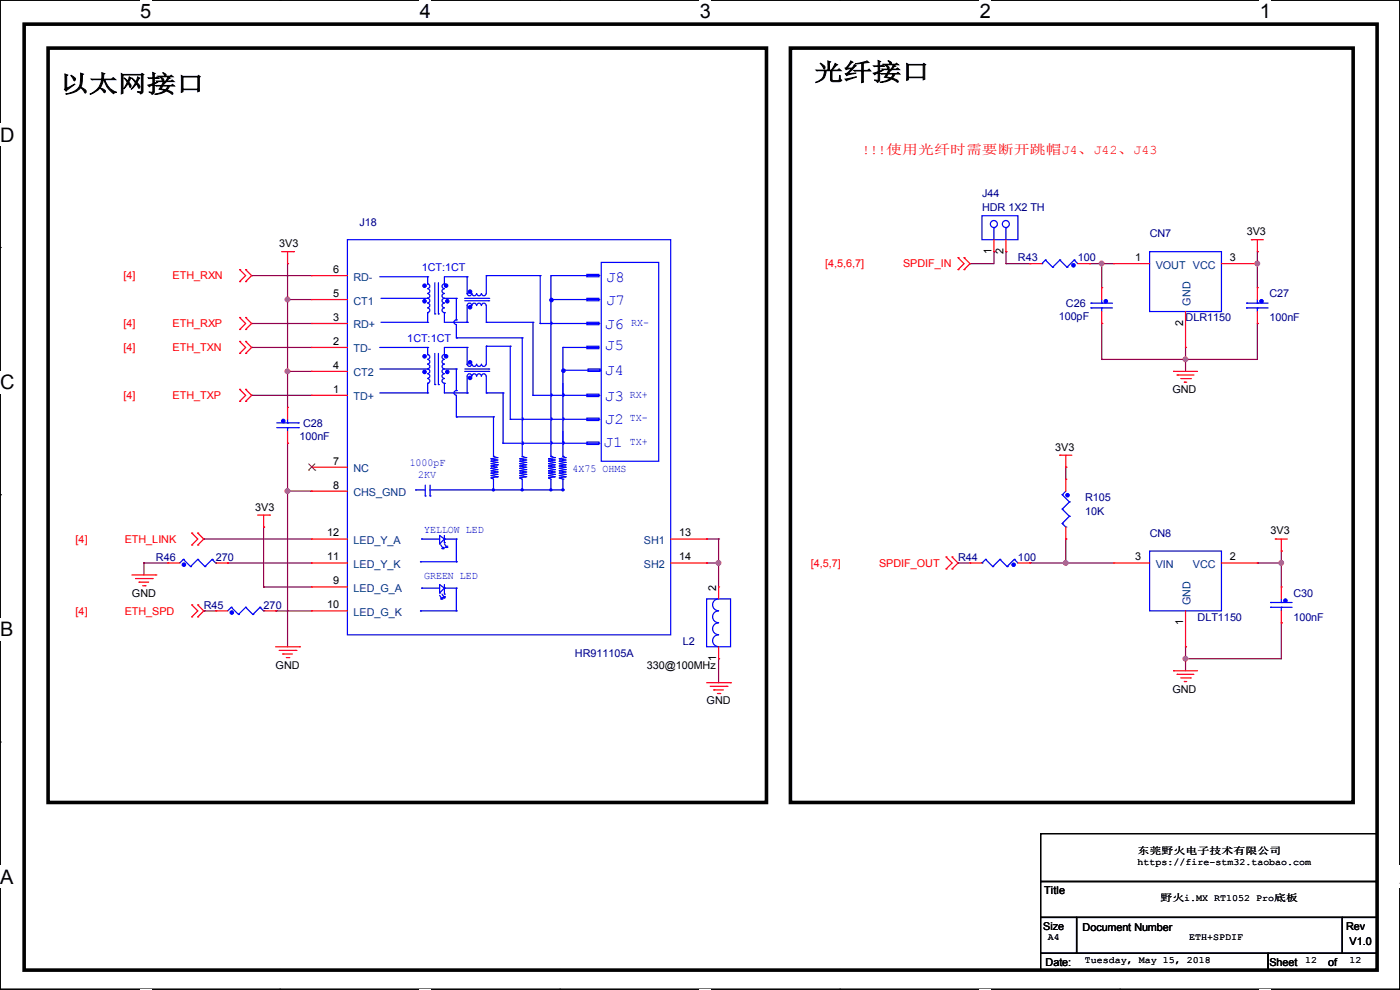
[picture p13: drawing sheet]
<svg xmlns="http://www.w3.org/2000/svg" width="297mm" height="210mm" viewBox="0 0 297 210" stroke-linecap="round" stroke-linejoin="round" font-family="sans-serif">
<defs><g id="words">
<g font-size="5.1">
<text x="172.8" y="17">光纤接口</text>
<text x="12.7" y="19.6">以太网接口</text>
</g>
<g font-size="4.2">
<text x="29.7" y="3.9">5</text>
<text x="89.1" y="3.9">4</text>
<text x="148.5" y="3.9">3</text>
<text x="207.9" y="3.9">2</text>
<text x="267.2" y="3.9">1</text>
<text x="0" y="30.1">D</text>
<text x="0" y="82.5">C</text>
<text x="0" y="135">B</text>
<text x="0" y="187.4">A</text>
<text x="297" y="187.4">A</text>
</g>
<g font-size="3.3" fill="#00f">
<text x="128.6" y="59.8">J8</text>
<text x="128.6" y="64.6">J7</text>
<text x="128.3" y="69.7">J6</text>
<text x="128.3" y="74.3">J5</text>
<text x="128.3" y="79.6">J4</text>
<text x="128.3" y="85">J3</text>
<text x="128.1" y="94.9">J1</text>
<text x="128.3" y="90">J2</text>
</g>
<text font-size="2.8" fill="#f00" x="182.9" y="32.8">!!!使用光纤时需要断开跳帽J4、J42、J43</text>
<g font-size="2.3" fill="#000080">
<text x="208.3" y="41.7">J44</text>
<text x="76.2" y="47.8">J18</text>
<text x="208.3" y="44.8">HDR 1X2 TH</text>
<text x="243.9" y="50.4">CN7</text>
<text x="216" y="55.5">R43</text>
<text x="228.7" y="55.5">100</text>
<text x="226.1" y="65.1">C26</text>
<text x="269.3" y="63.1">C27</text>
<text x="224.6" y="67.9">100pF</text>
<text x="251.5" y="68.2">DLR1150</text>
<text x="269.3" y="68.2">100nF</text>
<text x="63.5" y="93.3">100nF</text>
<text x="64.3" y="90.5">C28</text>
<text x="230.2" y="106.3">R105</text>
<text x="230.2" y="109.3">10K</text>
<text x="243.9" y="113.9">CN8</text>
<text x="33.1" y="119">R46</text>
<text x="45.8" y="119">270</text>
<text x="203.3" y="119">R44</text>
<text x="216" y="119">100</text>
<text x="43.2" y="129.1">R45</text>
<text x="55.9" y="129.1">270</text>
<text x="254.1" y="131.7">DLT1150</text>
<text x="274.4" y="126.6">C30</text>
<text x="274.4" y="131.7">100nF</text>
<text x="144.8" y="136.7">L2</text>
<text x="122" y="139.3">HR911105A</text>
</g>
<g font-size="2.3">
<text x="59.2" y="52.4">3V3</text>
<text x="210.3" y="53.9" transform="rotate(-90 210.3 53.9)">1</text>
<text x="212.9" y="53.9" transform="rotate(-90 212.9 53.9)">2</text>
<text x="264.5" y="49.9">3V3</text>
<text x="70.7" y="57.9">6</text>
<text x="240.8" y="55.4">1</text>
<text x="260.9" y="55.4">3</text>
<text x="70.7" y="63">5</text>
<text x="70.7" y="68.1">3</text>
<text x="251" y="69.1" transform="rotate(-90 251 69.1)">2</text>
<text x="70.7" y="73.2">2</text>
<text x="70.7" y="78.2">4</text>
<text x="70.7" y="83.3">1</text>
<text x="248.7" y="83.4">GND</text>
<text x="223.8" y="95.6">3V3</text>
<text x="70.7" y="98.6">7</text>
<text x="70.7" y="103.6">8</text>
<text x="54.1" y="108.3">3V3</text>
<text x="69.4" y="113.8">12</text>
<text x="144.1" y="113.8">13</text>
<text x="269.6" y="113.4">3V3</text>
<text x="69.4" y="118.9">11</text>
<text x="144.1" y="118.9">14</text>
<text x="240.8" y="118.9">3</text>
<text x="260.9" y="118.9">2</text>
<text x="70.7" y="124">9</text>
<text x="151.9" y="125.3" transform="rotate(-90 151.9 125.3)">2</text>
<text x="28" y="126.6">GND</text>
<text x="69.4" y="129">10</text>
<text x="251" y="132.6" transform="rotate(-90 251 132.6)">1</text>
<text x="58.5" y="141.8">GND</text>
<text x="137.2" y="141.8">330@100MHz</text>
<text x="151.9" y="140.2" transform="rotate(-90 151.9 140.2)">1</text>
<text x="149.9" y="149.4">GND</text>
<text x="248.7" y="146.9">GND</text>
<text x="221.5" y="189.6">Title</text>
<text x="221.3" y="197.2">Size</text>
<text x="229.7" y="197.4">Document Number</text>
<text x="285.6" y="197.2">Rev</text>
<text x="286.3" y="200.5">V1.0</text>
<text x="221.8" y="204.8">Date:</text>
<text x="269.3" y="204.8">Sheet</text>
<text x="281.7" y="204.8">of</text>
</g>
<g font-size="2.3" fill="#f00">
<text x="26.2" y="59.3">[4]</text>
<text x="36.6" y="59.3">ETH_RXN</text>
<text x="175.1" y="56.7">[4,5,6,7]</text>
<text x="191.6" y="56.7">SPDIF_IN</text>
<text x="26.2" y="69.4">[4]</text>
<text x="36.6" y="69.4">ETH_RXP</text>
<text x="26.2" y="74.5">[4]</text>
<text x="36.6" y="74.5">ETH_TXN</text>
<text x="26.2" y="84.7">[4]</text>
<text x="36.6" y="84.7">ETH_TXP</text>
<text x="16" y="115.1">[4]</text>
<text x="26.5" y="115.1">ETH_LINK</text>
<text x="172" y="120.2">[4,5,7]</text>
<text x="186.5" y="120.2">SPDIF_OUT</text>
<text x="16" y="130.4">[4]</text>
<text x="26.5" y="130.4">ETH_SPD</text>
</g>
<g font-size="2.3" fill="#004080">
<text x="75" y="59.5">RD-</text>
<text x="245.2" y="57">VOUT VCC</text>
<text x="75" y="64.6">CT1</text>
<text x="252.6" y="64.8" transform="rotate(-90 252.6 64.8)">GND</text>
<text x="75" y="69.7">RD+</text>
<text x="75" y="74.8">TD-</text>
<text x="75" y="79.8">CT2</text>
<text x="75" y="84.9">TD+</text>
<text x="75" y="100.2">NC</text>
<text x="75" y="105.2">CHS_GND</text>
<text x="75" y="115.4">LED_Y_A</text>
<text x="136.6" y="115.4">SH1</text>
<text x="75" y="120.5">LED_Y_K</text>
<text x="75" y="125.6">LED_G_A</text>
<text x="136.6" y="120.5">SH2</text>
<text x="245.2" y="120.5">VIN</text>
<text x="253" y="120.5">VCC</text>
<text x="75" y="130.6">LED_G_K</text>
<text x="252.6" y="128.3" transform="rotate(-90 252.6 128.3)">GND</text>
</g>
<g font-size="2.3" fill="#00f">
<text x="89.5" y="57.5">1CT:1CT</text>
<text x="133.9" y="69.2">RX-</text>
<text x="86.4" y="72.5">1CT:1CT</text>
<text x="133.6" y="84.5">RX+</text>
<text x="133.6" y="89.3">TX-</text>
<text x="133.6" y="94.4">TX+</text>
<text x="86.9" y="98.9">1000pF</text>
<text x="88.7" y="101.5">2KV</text>
<text x="121.5" y="100.2">4X75 OHMS</text>
<text x="90" y="113.2">YELLOW LED</text>
<text x="90" y="122.8">GREEN LED</text>
</g>
<g font-size="2">
<text x="241.3" y="183.5">https://fire-stm32.taobao.com</text>
<text x="241.3" y="181.2">东莞野火电子技术有限公司</text>
<text x="246.2" y="191.1">野火i.MX RT1052 Pro底板</text>
<text x="222.3" y="199.5">A4</text>
<text x="252.3" y="199.5">ETH+SPDIF</text>
<text x="230.2" y="204.3">Tuesday, May 15, 2018</text>
<text x="276.9" y="204.3">12</text>
<text x="286.3" y="204.3">12</text>
</g>
</g></defs>
<path d="M0 0h297v209.8h-297z" fill="none" stroke="#000" stroke-width=".25"/>
<g fill="#fff">
<path d="M29.7 0h2.4v4.8h-2.4z"/>
<path d="M29.7 209.8h2.4v.2h-2.4z"/>
</g>
<path d="M59.4 0h.1M59.4 209.8h.1" fill="none" stroke="#000" stroke-width=".25"/>
<g fill="#fff">
<path d="M89.1 0h2.3v4.8h-2.3z"/>
<path d="M89.1 209.8h2.3v.2h-2.3z"/>
</g>
<path d="M118.8 0h.1M118.8 209.8h.1" fill="none" stroke="#000" stroke-width=".25"/>
<g fill="#fff">
<path d="M148.5 0h2.3v4.8h-2.3z"/>
<path d="M148.5 209.8h2.3v.2h-2.3z"/>
</g>
<path d="M178.2 0h.1M178.2 209.8h.1" fill="none" stroke="#000" stroke-width=".25"/>
<g fill="#fff">
<path d="M207.9 0h2.3v4.8h-2.3z"/>
<path d="M207.9 209.8h2.3v.2h-2.3z"/>
</g>
<path d="M237.6 0h.1M237.6 209.8h.1" fill="none" stroke="#000" stroke-width=".25"/>
<g fill="#fff">
<path d="M267.3 0h2.3v4.8h-2.3z"/>
<path d="M267.3 209.8h2.3v.2h-2.3z"/>
<path d="M0 26.2h3.1v4.8h-3.1z"/>
<path d="M0 78.7h3.1v4.7h-3.1z"/>
</g>
<path d="M0 52.5h.1M297 52.5h.1" fill="none" stroke="#000" stroke-width=".25"/>
<path d="M0 131.1h2.9v4.8h-2.9z" fill="#fff"/>
<path d="M0 104.9h.1M297 104.9h.1" fill="none" stroke="#000" stroke-width=".25"/>
<g fill="#fff">
<path d="M0 183.6h2.9v4.7h-2.9z"/>
<path d="M296.9 183.6h.1v4.7h-.1z"/>
</g>
<path d="M0 157.4h.1M297 157.4h.1M220.8 176.8h71.3v10.2h-71.3zM220.8 187h71.3v7.6h-71.3zM220.8 194.6h7.6v7.6h-7.6zM228.4 194.6h56.4v7.6h-56.4zM284.8 194.6h7.3v7.6h-7.3zM220.8 202.2h48.2v3.6h-48.2zM269 202.2h23.1v3.6h-23.1z" fill="none" stroke="#000" stroke-width=".25"/>
<path d="M5.1 5.1h287v200.7h-287zM10.2 10.2h152.4v160h-152.4zM167.7 10.2h119.4v160h-119.4z" fill="none" stroke="#000" stroke-width=".76"/>
<g fill="none" stroke="#800040" stroke-width=".25">
<path d="M53.4 58.5h.1M53.4 58.5h12.7M61 55.9h.1M61 55.9v30.5M205.8 55.9h.1M210.9 53.4h.1M210.9 53.4v2.5h-5.1M213.4 53.4h.1M213.4 55.9h.1M213.4 55.9h5.1M213.4 53.4v2.5M231.2 55.9h.1"/>
<path d="M231.2 55.9h5.1M233.7 55.9h.1M233.7 55.9v5.1M266.7 55.9h.1M266.7 53.4h.1M266.7 53.4v7.6M53.4 68.6h.1M53.4 73.7h.1M53.4 68.6h12.7M53.4 73.7h12.7M61 78.8h.1M61 63.5h.1"/>
<path d="M61 78.8h5.1M61 63.5h5.1M233.7 68.6h.1M233.7 76.2h.1M233.7 68.6v7.6M251.5 73.7h.1M251.5 76.2h.1M251.5 73.7v5.1M266.7 68.6h.1M266.7 68.6v7.6h-33M53.4 83.9h.1M53.4 83.9h12.7"/>
<path d="M61 94h.1M61 94v43.2M226.1 99.1h.1M226.1 99.1v2.5M30.5 119.4h.1M30.5 119.4h5.1M30.5 119.4v2.6M43.2 114.3h.1M43.2 114.3h22.9M48.3 119.4h.1M48.3 119.4h17.8M55.9 111.8h.1"/>
<path d="M55.9 111.8v12.7M61 104.2h.1M61 104.2h5.1M149.9 114.3h.1M149.9 119.4h.1M149.9 114.3h2.5M149.9 119.4h2.5M152.4 114.3h.1M152.4 119.4h.1M152.4 114.3v10.2M203.2 119.4h.1M203.2 119.4h2.6"/>
<path d="M218.5 119.4h.1M218.5 119.4h17.8M226.1 114.3h.1M226.1 119.4h.1M226.1 114.3v5.1M266.7 119.4h.1M266.7 119.4h5.1M271.8 119.4h.1M271.8 116.9h.1M271.8 116.9v7.6M43.2 129.6h.1M43.2 129.6h2.6"/>
<path d="M55.9 124.5h.1M55.9 124.5h10.2M58.5 129.6h.1M58.5 129.6h7.6M152.4 139.7h.1M152.4 139.7v5.1M251.5 137.2h.1M251.5 139.7h.1M251.5 137.2v5.1M271.8 132.1h.1M271.8 132.1v7.6h-20.3"/>
</g>
<g fill="#f0f" stroke="#f0f" stroke-width=".25">
<circle cx="61" cy="78.8" r=".49"/>
<circle cx="61" cy="63.5" r=".49"/>
<circle cx="61" cy="104.2" r=".49"/>
<circle cx="152.4" cy="119.4" r=".49"/>
<circle cx="266.7" cy="55.9" r=".49"/>
<circle cx="251.5" cy="76.2" r=".49"/>
<circle cx="233.7" cy="55.9" r=".49"/>
<circle cx="251.5" cy="139.7" r=".49"/>
<circle cx="271.8" cy="119.4" r=".49"/>
<circle cx="226.1" cy="119.4" r=".49"/>
</g>
<g fill="none" stroke="#f00" stroke-width=".25">
<path d="M50.8 59.7h.1M50.8 57.2h.1M50.8 57.2l1.3 1.3-1.3 1.2M52.1 57.2h.1M52.1 59.7h.1M52.1 57.2l1.3 1.3-1.3 1.2M59.7 53.4h2.6M61 55.9h.1M61 53.4v2.5M62.3 53.4h.1M66.1 58.5h.1M66.1 58.5h7.6"/>
<path d="M203.2 57.2h.1M203.2 54.7h.1M203.2 54.7l1.3 1.2-1.3 1.3M204.5 54.7h.1M204.5 57.2h.1M204.5 54.7l1.3 1.2-1.3 1.3M210.9 53.4h.1M210.9 50.8v2.6M213.4 53.4h.1M213.4 50.8v2.6M218.5 55.9h.1M218.5 55.9h2.5"/>
<path d="M228.6 55.9h2.6M231.2 55.9h.1M236.3 55.9h.1M236.3 55.9h7.6M259.1 55.9h7.6M265.5 50.8h.1M265.5 50.8h2.5M266.7 53.4h.1M266.7 55.9h.1M266.7 50.8v2.6M50.8 69.9h.1M50.8 67.4h.1"/>
<path d="M50.8 75h.1M50.8 72.4h.1M50.8 67.4l1.3 1.2-1.3 1.3M50.8 72.4l1.3 1.3-1.3 1.3M52.1 67.4h.1M52.1 69.9h.1M52.1 72.4h.1M52.1 75h.1M52.1 67.4l1.3 1.2-1.3 1.3M52.1 72.4l1.3 1.3-1.3 1.3M66.1 63.5h.1M66.1 68.6h.1"/>
<path d="M66.1 73.7h.1M66.1 78.8h.1M66.1 78.8h7.6M66.1 63.5h7.6M66.1 68.6h7.6M66.1 73.7h7.6M233.7 61h.1M233.7 68.6h.1M233.7 61v2.5M233.7 66.1v2.5M249 78.8h.1M249 78.8h5"/>
<path d="M249.7 79.5h.1M249.7 79.5h3.6M251.5 73.7h.1M251.5 66.1v7.6M266.7 61h.1M266.7 68.6h.1M266.7 61v2.5M266.7 66.1v2.5M50.8 85.1h.1M50.8 82.6h.1M50.8 82.6l1.3 1.3-1.3 1.2M52.1 82.6h.1"/>
<path d="M52.1 85.1h.1M52.1 82.6l1.3 1.3-1.3 1.2M61 86.4h.1M61 94h.1M61 86.4v2.5M61 91.5v2.5M66.1 83.9h.1M66.1 99.1h.1M66.1 83.9h7.6M66.1 99.1h7.6M224.8 96.6h.1M224.8 96.6h2.6"/>
<path d="M226.1 99.1h.1M226.1 96.6v2.5M250.5 80.3h2M251.2 81.1h.1M251.2 81.1h.6M252.5 80.3h.1M35.6 119.4h.1M35.6 119.4h2.5M40.7 115.6h.1M40.7 113.1h.1M40.7 113.1l1.3 1.2-1.3 1.3M42 113.1h.1"/>
<path d="M42 115.6h.1M42 113.1l1.2 1.2-1.2 1.3M45.8 119.4h2.5M48.3 119.4h.1M54.7 109.3h2.5M55.9 111.8h.1M55.9 109.3v2.5M57.2 109.3h.1M66.1 104.2h.1M66.1 114.3h.1M66.1 119.4h.1M66.1 114.3h7.6"/>
<path d="M66.1 119.4h7.6M66.1 104.2h7.6M142.3 114.3h7.6M142.3 119.4h7.6M149.9 114.3h.1M149.9 119.4h.1M200.7 118.2h.1M200.7 118.2l1.3 1.2-1.3 1.3M202 118.2h.1M202 118.2l1.2 1.2-1.2 1.3M205.8 119.4h.1M205.8 119.4h2.5"/>
<path d="M215.9 119.4h2.6M218.5 119.4h.1M226.1 101.6h.1M226.1 114.3h.1M226.1 101.6v2.6M226.1 111.8v2.5M236.3 119.4h.1M236.3 119.4h7.6M259.1 119.4h7.6M266.7 119.4h.1M270.6 114.3h.1M270.6 114.3h2.5"/>
<path d="M271.8 116.9h.1M271.8 114.3v2.6M28 122h5.1M28.7 122.7h3.6M29.5 123.5h.1M29.5 123.5h2M30.3 124.2h.5M30.8 124.2h.1M32.3 122.7h.1M33.1 122h.1M40.7 130.9h.1M40.7 128.3h.1"/>
<path d="M40.7 128.3l1.3 1.3-1.3 1.3M42 128.3h.1M42 130.9h.1M42 128.3l1.2 1.3-1.2 1.3M45.8 129.6h.1M45.8 129.6h2.5M55.9 129.6h2.6M58.5 129.6h.1M58.5 137.2h5M59.2 138h3.6M60 138.7h.1M60 138.7h2"/>
<path d="M60.7 139.5h.6M61.3 139.5h.1M62.8 138h.1M63.5 137.2h.1M66.1 124.5h.1M66.1 129.6h.1M66.1 124.5h7.6M66.1 129.6h7.6M152.4 139.7h.1M152.4 124.5h.1M152.4 124.5v2.5M152.4 137.2v2.5"/>
<path d="M200.7 120.7h.1M202 120.7h.1M251.5 137.2h.1M251.5 129.6v7.6M271.8 124.5h.1M271.8 132.1h.1M271.8 124.5v2.5M271.8 129.6v2.5M149.9 144.8h5.1M150.7 145.6h3.5M151.4 146.3h.1M151.4 146.3h2.1"/>
<path d="M152.2 147.1h.5M152.7 147.1h.1M154.2 145.6h.1M155 144.8h.1M249 142.3h.1M249 142.3h5M249.7 143h.1M249.7 143h3.6M250.5 143.8h2M251.2 144.6h.1M251.2 144.6h.6M252.5 143.8h.1"/>
</g>
<g fill="none" stroke="#00f" stroke-width=".25">
<path d="M73.7 50.8h68.6v83.9h-68.6zM80.6 58.7h10.1M90.7 58.7h.1M90.7 58.7v1.5M92.2 60v6.6M93 60v6.6M99.1 58.7h.1M99.1 58.7h-4.8v1.5M99.1 58.7v3.6M103.2 58.5h.1M103.2 58.5h11.4M103.2 58.5v3.8"/>
<path d="M114.6 58.5h.1M114.6 58.5v10.1M124.5 58.2h2.5v.5h-2.5zM127 58.5h.1M127 58.5h-10.1v9.9M127.6 55.7h12.1v42.1h-12.1zM208.3 45.8h7.6v5h-7.6zM210.9 48.3h.1M210.9 48.3v2.5M213.4 48.3h.1M213.4 48.3v2.5M221 55.9h.1"/>
<path d="M221.8 55.2h.1M221.8 55.2l1.5 1.5M221.8 55.2l-.8 .7M223.3 56.7h.1M224.8 55.2h.1M224.8 55.2l1.6 1.5M224.8 55.2l-1.5 1.5M226.4 56.7h.1M227.9 55.2h.1M227.9 55.2l.7 .7M227.9 55.2l-1.5 1.5M243.9 53.4h15.2v12.7h-15.2z"/>
<path d="M80.6 73.7h10.1M80.6 78.3h10.1M80.8 68.4h9.9M80.8 63.3h9.9M90.7 68.4h.1M90.7 65.3a.49 .49 0 0 1 .5 .5 .49 .49 0 0 1-.5 .5M90.7 61.3a.49 .49 0 0 1 .5 .4 .49 .49 0 0 1-.5 .5M90.7 62.3a.49 .49 0 0 1 .5 .5 .49 .49 0 0 1-.5 .4M90.7 60.2a.49 .49 0 0 1 .5 .5 .49 .49 0 0 1-.5 .5M90.7 63.3a.49 .49 0 0 1 .5 .5 .49 .49 0 0 1-.5 .5 .51 .51 0 0 1 .5 .5 .51 .51 0 0 1-.5 .5M90.7 66.3h.1M90.7 63.3h.1"/>
<path d="M90.7 60.2h.1M90.7 77.3a.49 .49 0 0 1 .5 .4 .49 .49 0 0 1-.5 .5M90.7 75.2a.49 .49 0 0 1 .5 .5 .49 .49 0 0 1-.5 .5M90.7 73.7h.1M90.7 78.3a.49 .49 0 0 1 .5 .5 .49 .49 0 0 1-.5 .4M90.7 79.3a.49 .49 0 0 1 .5 .5 .49 .49 0 0 1-.5 .5M90.7 78.3h.1M90.7 75.2h.1M90.7 76.2a.49 .49 0 0 1 .5 .5 .49 .49 0 0 1-.5 .5M90.7 66.3v2.1M90.7 73.7v1.5M92.2 66.6h.1"/>
<path d="M92.2 75v6.6M93 66.6h.1M93 75v6.6M94.3 66.3h.1M94.3 62.3a.49 .49 0 0 0-.5 .5 .49 .49 0 0 0 .5 .4M94.3 63.3a.49 .49 0 0 0-.5 .5 .49 .49 0 0 0 .5 .5 .51 .51 0 0 0-.5 .5 .51 .51 0 0 0 .5 .5M94.3 60.2h.1M94.3 61.3a.49 .49 0 0 0-.5 .4 .49 .49 0 0 0 .5 .5M94.3 65.3a.49 .49 0 0 0-.5 .5 .49 .49 0 0 0 .5 .5M94.3 60.2a.49 .49 0 0 0-.5 .5 .49 .49 0 0 0 .5 .5M94.3 77.3a.49 .49 0 0 0-.5 .4 .49 .49 0 0 0 .5 .5M94.3 79.3a.49 .49 0 0 0-.5 .5 .49 .49 0 0 0 .5 .5"/>
<path d="M94.3 75.2h.1M94.3 76.2a.49 .49 0 0 0-.5 .5 .49 .49 0 0 0 .5 .5M94.3 75.2a.49 .49 0 0 0-.5 .5 .49 .49 0 0 0 .5 .5M94.3 66.3v2.1h4.8M94.3 63.3h2.5M96.8 63.3h.1M96.8 67.9a.49 .49 0 0 0-.5 .4 .49 .49 0 0 0 .5 .5M96.8 67.9h.1M96.8 71.7h.1M96.8 78.3h-2.5a.49 .49 0 0 0-.5 .5 .49 .49 0 0 0 .5 .4M96.8 78.3h.1M96.8 63.3v4.6"/>
<path d="M96.8 68.9v2.8M96.8 78.3v4.5M96.8 71.7h14M98.6 63.3h5.1M98.6 63.8h5.1M98.6 78.3h5.1M98.6 78.8h5.1M99.1 62.3h.1M99.1 68.4h.1M99.1 73.7h.1M99.1 77.3h.1M99.1 73.7h-4.8v1.5"/>
<path d="M99.1 73.7v3.6M100.1 62.3a.49 .49 0 0 1-.5 .4 .49 .49 0 0 1-.5-.4M100.1 64.8a.49 .49 0 0 0-.5-.5 .49 .49 0 0 0-.5 .5v3.6M100.1 77.3a.49 .49 0 0 1-.5 .4 .49 .49 0 0 1-.5-.4M100.1 79.8a.49 .49 0 0 0-.5-.5 .49 .49 0 0 0-.5 .5v3.6M101.1 62.3a.49 .49 0 0 1-.5 .4 .49 .49 0 0 1-.5-.4M101.1 64.8a.49 .49 0 0 0-.5-.5 .49 .49 0 0 0-.5 .5M101.1 79.8a.49 .49 0 0 0-.5-.5 .49 .49 0 0 0-.5 .5M101.1 77.3a.49 .49 0 0 1-.5 .4 .49 .49 0 0 1-.5-.4M102.1 62.3a.49 .49 0 0 1-.5 .4 .49 .49 0 0 1-.5-.4M102.1 64.8a.49 .49 0 0 0-.5-.5 .49 .49 0 0 0-.5 .5M102.1 77.3a.49 .49 0 0 1-.5 .4 .49 .49 0 0 1-.5-.4"/>
<path d="M102.1 79.8a.49 .49 0 0 0-.5-.5 .49 .49 0 0 0-.5 .5M103.1 64.8a.49 .49 0 0 0-.5-.5 .49 .49 0 0 0-.4 .5M103.1 62.3a.49 .49 0 0 1-.5 .4 .49 .49 0 0 1-.4-.4M103.1 77.3a.49 .49 0 0 1-.5 .4 .49 .49 0 0 1-.4-.4M103.1 79.8a.49 .49 0 0 0-.5-.5 .49 .49 0 0 0-.4 .5M103.2 68.4h.1M103.2 73.4h.1M103.2 68.4h9.9M103.2 64.8v3.6M103.2 73.4v3.9M103.2 79.8v3.6M103.2 73.4h5"/>
<path d="M103.7 63.3h.1M103.7 63.8h.1M103.7 78.3h.1M103.7 78.8h.1M108.2 73.4h.1M108.2 73.4v15.5M110.8 71.7h.1M110.8 71.7v17M113.1 68.4h.1M113.1 68.4v15.5M114.6 68.6h.1M114.6 68.6h12.4"/>
<path d="M116.9 68.4h.1M116.9 68.4l.2 .2-.2 .2M116.9 68.9v14.7M116.9 63.5h10.1M119.4 73.7h.1M119.4 73.7v9.9M119.4 73.7h7.6M119.4 78.5h7.9M124.5 63.3h2.5v.5h-2.5zM124.5 68.4h2.5v.5h-2.5zM124.5 73.4h2.5v.6h-2.5zM124.8 78.3h2.5v.5h-2.5z"/>
<path d="M127 68.6h.1M127 63.5h.1M127.3 78.5h.1M231.4 65.3h.1M231.4 64.3h.1M231.4 65.3h4.6M231.4 64.3h4.6M233.7 65.3h.1M233.7 64.3h.1M233.7 63.5v.8M233.7 65.3v.8M264.5 65.3h.1"/>
<path d="M264.5 64.3h.1M264.5 65.3h4.5M264.5 64.3h4.5M266.7 65.3h.1M266.7 64.3h.1M266.7 63.5v.8M266.7 65.3v.8M58.7 90.7h4.6M58.7 89.7h4.6M61 90.7h.1M61 89.7h.1M61 88.9v.8"/>
<path d="M61 90.7v.8M63.3 90.7h.1M63.3 89.7h.1M80.6 83.4h10.1M90.7 81.3h.1M90.7 83.4h.1M90.7 80.3a.49 .49 0 0 1 .5 .5 .49 .49 0 0 1-.5 .5M90.7 81.3v2.1M92.2 81.6h.1M93 81.6h.1M94.3 81.3h.1M94.3 80.3a.49 .49 0 0 0-.5 .5 .49 .49 0 0 0 .5 .5"/>
<path d="M94.3 81.3v2.1h4.8M96.8 82.8a.49 .49 0 0 0-.5 .5 .49 .49 0 0 0 .5 .5M96.8 82.8h.1M96.8 88.4h.1M96.8 83.9v4.5M96.8 88.4h7.9M99.1 83.4h.1M103.2 83.4h.1M103.2 83.4h3.5M104.2 99.4h.1M104.2 98.8h.1M104.2 97.3h.1"/>
<path d="M104.2 97.8h.1M104.2 99.4l1.3 .2M104.2 98.8l1.3 .3-1.3 .3M104.2 97.3l1.3 .3M104.2 97.8l1.3 .3M104.7 88.4h.1M104.7 96.8h.1M104.7 88.4v8.4M104.7 96.8l.8 .3M105.5 98.1h.1M105.5 99.6h.1M105.5 97.1h.1"/>
<path d="M105.5 98.6h.1M105.5 97.6h.1M105.5 98.1l-1.3 .2 1.3 .3M105.5 99.6l-1.3 .3 1.3 .2M105.5 97.1l-1.3 .2M105.5 98.6l-1.3 .2M105.5 97.6l-1.3 .2M106.7 83.4h.1M106.7 94h.1M106.7 94h20.3M106.7 83.4v10.6M108.2 88.9h.1"/>
<path d="M108.2 88.9h18.8M110.3 99.4h.1M110.3 98.8h.1M110.3 97.8h.1M110.3 97.3h.1M110.3 98.3h.1M110.3 99.9h.1M110.3 99.4l1.2 .2M110.3 98.8l1.2 .3M110.3 97.8l1.2 .3M110.3 97.3l1.2 .3M110.3 98.3l1.2 .3"/>
<path d="M110.3 99.9l1.2 .2M110.8 88.7h.1M110.8 88.7l.2 .2-.2 .3M110.8 93.8h.1M110.8 93.8l.2 .2-.2 .2M110.8 94.3h.1M110.8 96.8h.1M110.8 89.2v4.6M110.8 94.3v2.5M110.8 96.8l.7 .3M111.5 97.6h.1M111.5 98.1h.1"/>
<path d="M111.5 97.1h.1M111.5 98.6h.1M111.5 99.1h.1M111.5 99.6h.1M111.5 97.6l-1.2 .2M111.5 98.1l-1.2 .2M111.5 97.1l-1.2 .2M111.5 98.6l-1.2 .2M111.5 99.1l-1.2 .3M111.5 99.6l-1.2 .3M113.1 83.9h.1M113.1 83.9h13.9"/>
<path d="M116.4 98.3h.1M116.4 99.9h.1M116.4 97.3h.1M116.4 98.8h.1M116.4 99.4h.1M116.4 97.8h.1M116.4 98.3l1.2 .3M116.4 99.9l1.2 .2M116.4 97.3l1.2 .3M116.4 98.8l1.2 .3M116.4 99.4l1.2 .2M116.4 97.8l1.2 .3"/>
<path d="M116.9 96.8h.1M116.9 93.8l.2 .2-.2 .2M116.9 93.8h.1M116.9 88.7l.2 .2-.2 .3M116.9 88.7h.1M116.9 83.6h.1M116.9 83.6l.2 .2-.2 .3M116.9 96.8l.7 .3M116.9 84.1v4.6M116.9 89.2v4.6M116.9 94.3v2.5M117.6 99.6h.1"/>
<path d="M117.6 99.1h.1M117.6 98.1h.1M117.6 97.1h.1M117.6 97.6h.1M117.6 98.6h.1M117.6 99.6l-1.2 .3M117.6 99.1l-1.2 .3M117.6 98.1l-1.2 .2M117.6 97.1l-1.2 .2M117.6 97.6l-1.2 .2M117.6 98.6l-1.2 .2M118.7 98.8h.1"/>
<path d="M118.7 99.9h.1M118.7 97.8h.1M118.7 98.3h.1M118.7 97.3h.1M118.7 99.4h.1M118.7 97.8l1.2 .3M118.7 98.8l1.2 .3M118.7 97.3l1.2 .3M118.7 98.3l1.2 .3M118.7 99.9l1.2 .2M118.7 99.4l1.2 .2M119.4 88.7l.2 .2-.2 .3"/>
<path d="M119.4 93.8l.2 .2-.2 .2M119.4 83.6l.2 .2-.2 .3M119.4 83.6h.1M119.4 88.7h.1M119.4 93.8h.1M119.4 96.8h.1M119.4 84.1v4.6M119.4 89.2v4.6M119.4 94.3v2.5M119.4 96.8l.5 .3M119.9 98.1h.1M119.9 99.1h.1"/>
<path d="M119.9 97.1h.1M119.9 97.6h.1M119.9 98.6h.1M119.9 99.6h.1M119.9 99.6l-1.2 .3M119.9 98.6l-1.2 .2M119.9 97.6l-1.2 .2M119.9 98.1l-1.2 .2M119.9 97.1l-1.2 .2M119.9 99.1l-1.2 .3M124.5 83.6h2.5v.5h-2.5zM124.5 88.7h2.5v.5h-2.5z"/>
<path d="M124.5 93.8h2.5v.5h-2.5zM127 83.9h.1M127 94h.1M127 88.9h.1M38.9 118.7h.1M38.9 118.7l-.8 .7M38.9 118.7l1.5 1.5M42 118.7h.1M42 118.7l-1.6 1.5M42 118.7l1.5 1.5M45 118.7h.1M45 118.7l-1.5 1.5"/>
<path d="M45 118.7l.8 .7M45.8 119.4h.1M88.2 103.9h.1M88.2 103.9h2M89.2 119.2h.1M89.2 119.2h7.6M89.5 114.3h.1M89.5 114.3h3.8M90.2 105.2h.1M90.2 102.9v2.3M91.2 105.2h.1M91.2 103.9h28.2"/>
<path d="M91.2 102.9v2.3M93.3 115.4h.1M93.5 115.6l.5 .8M93.8 116.4h.1M93.8 116.4h.2M94 116.4h.1M94 116.1h.1M94 116.1v.3M94.3 115.1h.1M94.3 114.3h.1M94.3 113.6v1.5M94.3 114.3l-1-.7v1.8"/>
<path d="M94.3 114.3h2.5M94.3 114.3l-1 1.1M94.3 115.4l.5 .7M94.5 116.1h.1M94.5 116.1h.3M94.8 116.1h.1M94.8 115.9h.1M94.8 115.9v.2M96.8 114.3h.1M96.8 119.2h.1M96.8 114.3v4.9M104.2 100.4h.1"/>
<path d="M104.2 101.4h.1M104.2 101.4l.5 .2v2.3M104.2 100.4l1.3 .2M104.7 103.9h.1M105.5 100.6h.1M105.5 100.1h.1M105.5 101.1h.1M105.5 100.6l-1.3 .3 1.3 .2M105.5 100.1l-1.3 .3M105.5 101.1l-1.3 .3M110.3 100.4h.1M110.3 100.9h.1"/>
<path d="M110.3 101.4h.1M110.3 101.4l.5 .2v2.3M110.3 100.4l1.2 .2M110.3 100.9l1.2 .2M110.8 103.9h.1M111.5 101.1h.1M111.5 100.6h.1M111.5 100.1h.1M111.5 101.1l-1.2 .3M111.5 100.6l-1.2 .3M111.5 100.1l-1.2 .3M116.4 100.9h.1"/>
<path d="M116.4 101.4h.1M116.4 100.4h.1M116.4 101.4l.5 .2v2.3M116.4 100.9l1.2 .2M116.4 100.4l1.2 .2M116.9 103.9h.1M117.6 100.1h.1M117.6 100.6h.1M117.6 101.1h.1M117.6 100.1l-1.2 .3M117.6 100.6l-1.2 .3M117.6 101.1l-1.2 .3"/>
<path d="M118.7 100.9h.1M118.7 101.4h.1M118.7 100.4h.1M118.7 100.4l1.2 .2M118.7 101.4l.7 .2M118.7 100.9l1.2 .2M119.4 101.6h.1M119.4 103.9h.1M119.4 101.6v2.3M119.9 100.6h.1M119.9 101.1h.1M119.9 100.1h.1"/>
<path d="M119.9 100.6l-1.2 .3M119.9 101.1l-1.2 .3M119.9 100.1l-1.2 .3M208.3 119.4h.1M209.1 118.7h.1M209.1 118.7l1.5 1.5M209.1 118.7l-.8 .7M212.1 118.7h.1M212.1 118.7l1.6 1.5M212.1 118.7l-1.5 1.5M215.2 118.7h.1M215.2 118.7l.7 .7"/>
<path d="M215.2 118.7l-1.5 1.5M225.3 104.9h.1M225.3 108h.1M225.3 111h.1M225.3 104.9l1.6 1.6M225.3 108l1.6 1.5M225.3 111l.8 .8M226.1 111.8h.1M226.1 104.2l-.8 .7M226.9 106.5h.1M226.9 109.5h.1M226.9 106.5l-1.6 1.5"/>
<path d="M226.9 109.5l-1.6 1.5M243.9 116.9h15.2v12.7h-15.2zM40.4 120.2h.1M43.5 120.2h.1M49.1 128.8h.1M49.1 128.8l-.8 .8M49.1 128.8l1.5 1.5M50.6 130.3h.1M52.1 128.8h.1M52.1 128.8l1.5 1.5M52.1 128.8l-1.5 1.5M53.6 130.3h.1"/>
<path d="M55.2 128.8h.1M55.2 128.8l-1.6 1.5M55.2 128.8l.7 .8M55.9 129.6h.1M89.2 129.6h.1M89.2 129.6h7.6M89.5 124.8h.1M89.5 124.8h3.8M93.3 125.8h.1M93.3 126.3l.5 .7M93.5 127h.1M93.5 127h.3"/>
<path d="M93.8 127h.1M93.8 126.8h.1M93.8 126l.5 .8M93.8 126.8v.2M94 126.8h.1M94 126.8h.3M94.3 124.8h.1M94.3 126h.1M94.3 126.8h.1M94.3 126.5h.1M94.3 124v2M94.3 126.5v.3"/>
<path d="M94.3 124.8l-1-.8v1.8M94.3 124.8l-1 1M94.3 124.8h2.5M96.8 124.8h.1M96.8 129.6h.1M96.8 124.8v4.8M149.9 127h5.1v10.2h-5.1zM152.4 134.7a1.25 1.25 0 0 0-1.2 1.2 1.25 1.25 0 0 0 1.2 1.3M152.4 132.1a1.25 1.25 0 0 0-1.2 1.3 1.25 1.25 0 0 0 1.2 1.2M152.4 127a1.27 1.27 0 0 0-1.2 1.3 1.27 1.27 0 0 0 1.2 1.3 1.25 1.25 0 0 0-1.2 1.2 1.25 1.25 0 0 0 1.2 1.3M210.6 120.2h.1M213.7 120.2h.1"/>
<path d="M269.5 128.8h.1M269.5 127.8h.1M269.5 128.8h4.6M269.5 127.8h4.6M271.8 128.8h.1M271.8 127.8h.1M271.8 127v.8M271.8 128.8v.8"/>
<circle cx="210.8" cy="47.5" r=".74"/>
<circle cx="213.4" cy="47.5" r=".74"/>
</g>
<g fill="#00f" stroke="#00f" stroke-width=".25">
<circle cx="227.7" cy="56.3" r=".36"/>
<circle cx="215" cy="119.8" r=".36"/>
<circle cx="267.6" cy="63.9" r=".36"/>
<circle cx="39" cy="119.8" r=".36"/>
<circle cx="90.1" cy="63.9" r=".36"/>
<circle cx="94.9" cy="63.9" r=".36"/>
<circle cx="90.1" cy="60.6" r=".36"/>
<circle cx="94.6" cy="60.6" r=".36"/>
<circle cx="99.7" cy="61.9" r=".36"/>
<circle cx="99.7" cy="65.2" r=".36"/>
<circle cx="90.1" cy="75.6" r=".36"/>
<circle cx="94.9" cy="78.9" r=".36"/>
<circle cx="90.1" cy="78.9" r=".36"/>
<circle cx="99.7" cy="76.9" r=".36"/>
<circle cx="99.7" cy="80.2" r=".36"/>
<circle cx="94.6" cy="75.6" r=".36"/>
<circle cx="104.7" cy="103.9" r=".23"/>
<circle cx="110.8" cy="103.9" r=".23"/>
<circle cx="116.9" cy="103.9" r=".23"/>
<circle cx="119.4" cy="103.9" r=".23"/>
<circle cx="117" cy="63.6" r=".36"/>
<circle cx="119.5" cy="78.6" r=".36"/>
<circle cx="226.5" cy="105.1" r=".36"/>
<circle cx="60.1" cy="89.3" r=".36"/>
<circle cx="272.7" cy="127.4" r=".36"/>
<circle cx="234.6" cy="63.9" r=".36"/>
<circle cx="49.2" cy="129.9" r=".36"/>
</g>
<path d="M65.4 99.8h.1M65.4 98.3l1.5 1.5M66.9 99.8h.1M66.9 98.3l-1.5 1.5" fill="none" stroke="#804000" stroke-width=".21"/>
<use href="#words"/>
</svg>
